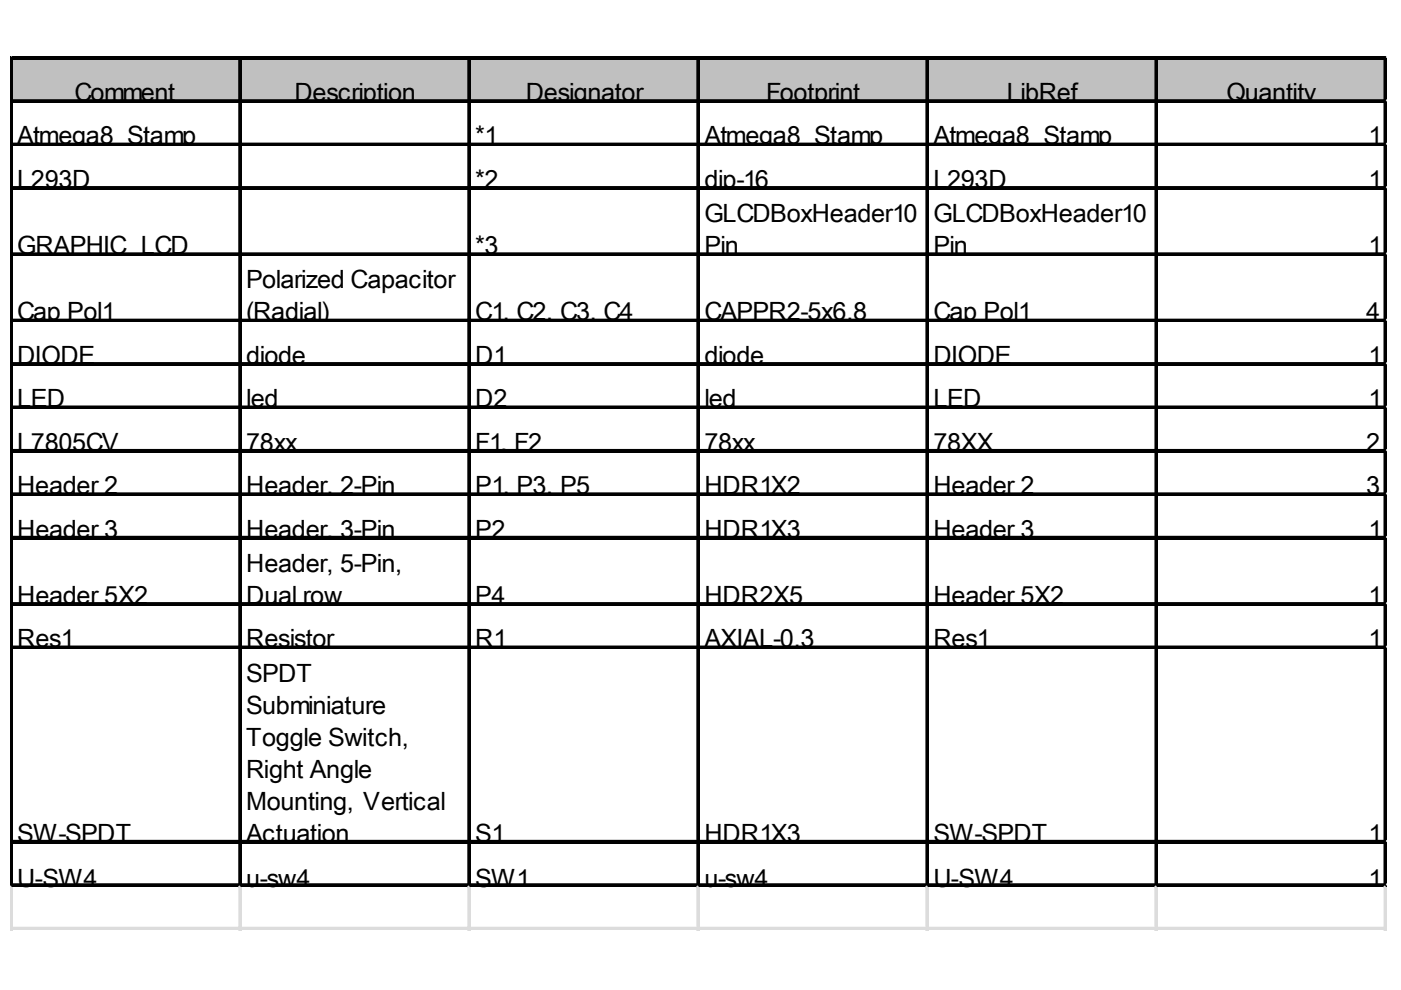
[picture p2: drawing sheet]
<svg xmlns="http://www.w3.org/2000/svg" width="297mm" height="210mm" viewBox="0 0 297 210" stroke-linecap="round" stroke-linejoin="round" font-family="sans-serif">
<defs><g id="words">
<g font-size="5.3">
<text x="15.8" y="21.4">Comment</text>
<text x="62.4" y="21.4">Description</text>
<text x="111.5" y="21.4">Designator</text>
<text x="162.5" y="21.4">Footprint</text>
<text x="213.4" y="21.4">LibRef</text>
<text x="260.1" y="21.4">Quantity</text>
<text x="3.7" y="30.6">Atmega8_Stamp</text>
<text x="100.8" y="30.6">*1</text>
<text x="149.3" y="30.6">Atmega8_Stamp</text>
<text x="197.9" y="30.6">Atmega8_Stamp</text>
<text x="290.2" y="30.6">1</text>
<text x="3.7" y="39.8">L293D</text>
<text x="100.8" y="39.8">*2</text>
<text x="149.3" y="39.8">dip-16</text>
<text x="197.9" y="39.8">L293D</text>
<text x="290.2" y="39.8">1</text>
<text x="149.3" y="47.1">GLCDBoxHeader10</text>
<text x="197.9" y="47.1">GLCDBoxHeader10</text>
<text x="3.7" y="53.9">GRAPHIC_LCD</text>
<text x="100.8" y="53.9">*3</text>
<text x="149.3" y="53.9">Pin</text>
<text x="197.9" y="53.9">Pin</text>
<text x="290.2" y="53.9">1</text>
<text x="52.2" y="61.2">Polarized Capacitor</text>
<text x="3.7" y="68">Cap Pol1</text>
<text x="52.2" y="68">(Radial)</text>
<text x="100.8" y="68">C1, C2, C3, C4</text>
<text x="149.3" y="68">CAPPR2-5x6.8</text>
<text x="197.9" y="68">Cap Pol1</text>
<text x="289.7" y="68">4</text>
<text x="3.7" y="77.2">DIODE</text>
<text x="52.2" y="77.2">diode</text>
<text x="100.8" y="77.2">D1</text>
<text x="149.3" y="77.2">diode</text>
<text x="197.9" y="77.2">DIODE</text>
<text x="290.2" y="77.2">1</text>
<text x="3.7" y="86.4">LED</text>
<text x="52.2" y="86.4">led</text>
<text x="100.8" y="86.4">D2</text>
<text x="149.3" y="86.4">led</text>
<text x="197.9" y="86.4">LED</text>
<text x="290.2" y="86.4">1</text>
<text x="3.7" y="95.6">L7805CV</text>
<text x="52.2" y="95.6">78xx</text>
<text x="100.8" y="95.6">F1, F2</text>
<text x="149.3" y="95.6">78xx</text>
<text x="197.9" y="95.6">78XX</text>
<text x="289.7" y="95.6">2</text>
<text x="3.7" y="104.8">Header 2</text>
<text x="52.2" y="104.8">Header, 2-Pin</text>
<text x="100.8" y="104.8">P1, P3, P5</text>
<text x="149.3" y="104.8">HDR1X2</text>
<text x="197.9" y="104.8">Header 2</text>
<text x="289.7" y="104.8">3</text>
<text x="3.7" y="114">Header 3</text>
<text x="52.2" y="114">Header, 3-Pin</text>
<text x="100.8" y="114">P2</text>
<text x="149.3" y="114">HDR1X3</text>
<text x="197.9" y="114">Header 3</text>
<text x="290.2" y="114">1</text>
<text x="52.2" y="121.3">Header, 5-Pin,</text>
<text x="3.7" y="128.1">Header 5X2</text>
<text x="52.2" y="128.1">Dual row</text>
<text x="100.8" y="128.1">P4</text>
<text x="149.3" y="128.1">HDR2X5</text>
<text x="197.9" y="128.1">Header 5X2</text>
<text x="290.2" y="128.1">1</text>
<text x="3.7" y="137.3">Res1</text>
<text x="52.2" y="137.3">Resistor</text>
<text x="100.8" y="137.3">R1</text>
<text x="149.3" y="137.3">AXIAL-0.3</text>
<text x="197.9" y="137.3">Res1</text>
<text x="290.2" y="137.3">1</text>
<text x="52.2" y="144.5">SPDT</text>
<text x="52.2" y="151.3">Subminiature</text>
<text x="52.2" y="158.1">Toggle Switch,</text>
<text x="52.2" y="164.9">Right Angle</text>
<text x="52.2" y="171.7">Mounting, Vertical</text>
<text x="3.7" y="178.5">SW-SPDT</text>
<text x="52.2" y="178.5">Actuation</text>
<text x="100.8" y="178.5">S1</text>
<text x="149.3" y="178.5">HDR1X3</text>
<text x="197.9" y="178.5">SW-SPDT</text>
<text x="290.2" y="178.5">1</text>
<text x="3.7" y="188.2">U-SW4</text>
<text x="52.2" y="188.2">u-sw4</text>
<text x="100.8" y="188.2">SW1</text>
<text x="149.3" y="188.2">u-sw4</text>
<text x="197.9" y="188.2">U-SW4</text>
<text x="290.2" y="188.2">1</text>
</g>
</g></defs>
<path d="M2.6 12.5h291.5v9.3h-291.5z" fill="#c0c0c0"/>
<g fill="none" stroke="#000" stroke-width=".49">
<path d="M2.2 12.1v175.9M2.7 12.1h291.4M50.8 12.5v175.5M99.3 12.5v175.5M147.9 12.5v175.5M196.4 12.5v175.5M245 12.5v175.5M293.6 12.5v175.5M2.7 21.3h291.4M2.7 30.5h291.4M2.7 39.7h291.4M2.7 53.7h291.4"/>
<path d="M2.7 67.8h291.4M2.7 77h291.4M2.7 86.2h291.4M2.7 95.4h291.4M2.7 104.6h291.4M2.7 113.8h291.4M2.7 127.9h291.4M2.7 137.1h291.4M2.7 178.3h291.4M2.7 187.5h291.4"/>
</g>
<g fill="#000">
<path d="M2.2 12.1h.5v175.9h-.5zM2.7 12.1h291.4v.4h-291.4zM50.8 12.5h.4v175.5h-.4zM99.3 12.5h.5v175.5h-.5zM147.9 12.5h.5v175.5h-.5zM196.4 12.5h.5v175.5h-.5zM245 12.5h.5v175.5h-.5zM293.6 12.5h.5v175.5h-.5zM2.7 21.3h291.4v.5h-291.4zM2.7 30.5h291.4v.5h-291.4zM2.7 39.7h291.4v.5h-291.4zM2.7 53.7h291.4v.5h-291.4z"/>
<path d="M2.7 67.8h291.4v.5h-291.4zM2.7 77h291.4v.5h-291.4zM2.7 86.2h291.4v.5h-291.4zM2.7 95.4h291.4v.5h-291.4zM2.7 104.6h291.4v.5h-291.4zM2.7 113.8h291.4v.5h-291.4zM2.7 127.9h291.4v.5h-291.4zM2.7 137.1h291.4v.5h-291.4zM2.7 178.3h291.4v.5h-291.4zM2.7 187.5h291.4v.5h-291.4z"/>
</g>
<path d="M2.2 188v9.3" fill="none" stroke="#dadcdd" stroke-width=".49"/>
<path d="M2.2 188h.5v9.3h-.5z" fill="#dadcdd"/>
<path d="M50.8 188v9.3" fill="none" stroke="#dadcdd" stroke-width=".49"/>
<path d="M50.8 188h.4v9.3h-.4z" fill="#dadcdd"/>
<path d="M99.3 188v9.3" fill="none" stroke="#dadcdd" stroke-width=".49"/>
<path d="M99.3 188h.5v9.3h-.5z" fill="#dadcdd"/>
<path d="M147.9 188v9.3" fill="none" stroke="#dadcdd" stroke-width=".49"/>
<path d="M147.9 188h.5v9.3h-.5z" fill="#dadcdd"/>
<path d="M196.4 188v9.3" fill="none" stroke="#dadcdd" stroke-width=".49"/>
<path d="M196.4 188h.5v9.3h-.5z" fill="#dadcdd"/>
<path d="M245 188v9.3" fill="none" stroke="#dadcdd" stroke-width=".49"/>
<path d="M245 188h.5v9.3h-.5z" fill="#dadcdd"/>
<path d="M293.6 188v9.3" fill="none" stroke="#dadcdd" stroke-width=".49"/>
<path d="M293.6 188h.5v9.3h-.5z" fill="#dadcdd"/>
<path d="M294.1 12.1h.1" fill="none" stroke="#dadcdd" stroke-width=".49"/>
<path d="M294.1 12.1v.4z" fill="#dadcdd"/>
<path d="M294.1 21.3h.1" fill="none" stroke="#dadcdd" stroke-width=".49"/>
<path d="M294.1 21.3v.5z" fill="#dadcdd"/>
<path d="M294.1 30.5h.1" fill="none" stroke="#dadcdd" stroke-width=".49"/>
<path d="M294.1 30.5v.5z" fill="#dadcdd"/>
<path d="M294.1 39.7h.1" fill="none" stroke="#dadcdd" stroke-width=".49"/>
<path d="M294.1 39.7v.5z" fill="#dadcdd"/>
<path d="M294.1 53.7h.1" fill="none" stroke="#dadcdd" stroke-width=".49"/>
<path d="M294.1 53.7v.5z" fill="#dadcdd"/>
<path d="M294.1 67.8h.1" fill="none" stroke="#dadcdd" stroke-width=".49"/>
<path d="M294.1 67.8v.5z" fill="#dadcdd"/>
<path d="M294.1 77h.1" fill="none" stroke="#dadcdd" stroke-width=".49"/>
<path d="M294.1 77v.5z" fill="#dadcdd"/>
<path d="M294.1 86.2h.1" fill="none" stroke="#dadcdd" stroke-width=".49"/>
<path d="M294.1 86.2v.5z" fill="#dadcdd"/>
<path d="M294.1 95.4h.1" fill="none" stroke="#dadcdd" stroke-width=".49"/>
<path d="M294.1 95.4v.5z" fill="#dadcdd"/>
<path d="M294.1 104.6h.1" fill="none" stroke="#dadcdd" stroke-width=".49"/>
<path d="M294.1 104.6v.5z" fill="#dadcdd"/>
<path d="M294.1 113.8h.1" fill="none" stroke="#dadcdd" stroke-width=".49"/>
<path d="M294.1 113.8v.5z" fill="#dadcdd"/>
<path d="M294.1 127.9h.1" fill="none" stroke="#dadcdd" stroke-width=".49"/>
<path d="M294.1 127.9v.5z" fill="#dadcdd"/>
<path d="M294.1 137.1h.1" fill="none" stroke="#dadcdd" stroke-width=".49"/>
<path d="M294.1 137.1v.5z" fill="#dadcdd"/>
<path d="M294.1 178.3h.1" fill="none" stroke="#dadcdd" stroke-width=".49"/>
<path d="M294.1 178.3v.5z" fill="#dadcdd"/>
<path d="M294.1 187.5h.1" fill="none" stroke="#dadcdd" stroke-width=".49"/>
<path d="M294.1 187.5v.5z" fill="#dadcdd"/>
<path d="M2.2 196.7h291.9" fill="none" stroke="#dadcdd" stroke-width=".49"/>
<path d="M2.2 196.7h291.9v.5h-291.9z" fill="#dadcdd"/>
<use href="#words"/>
</svg>
